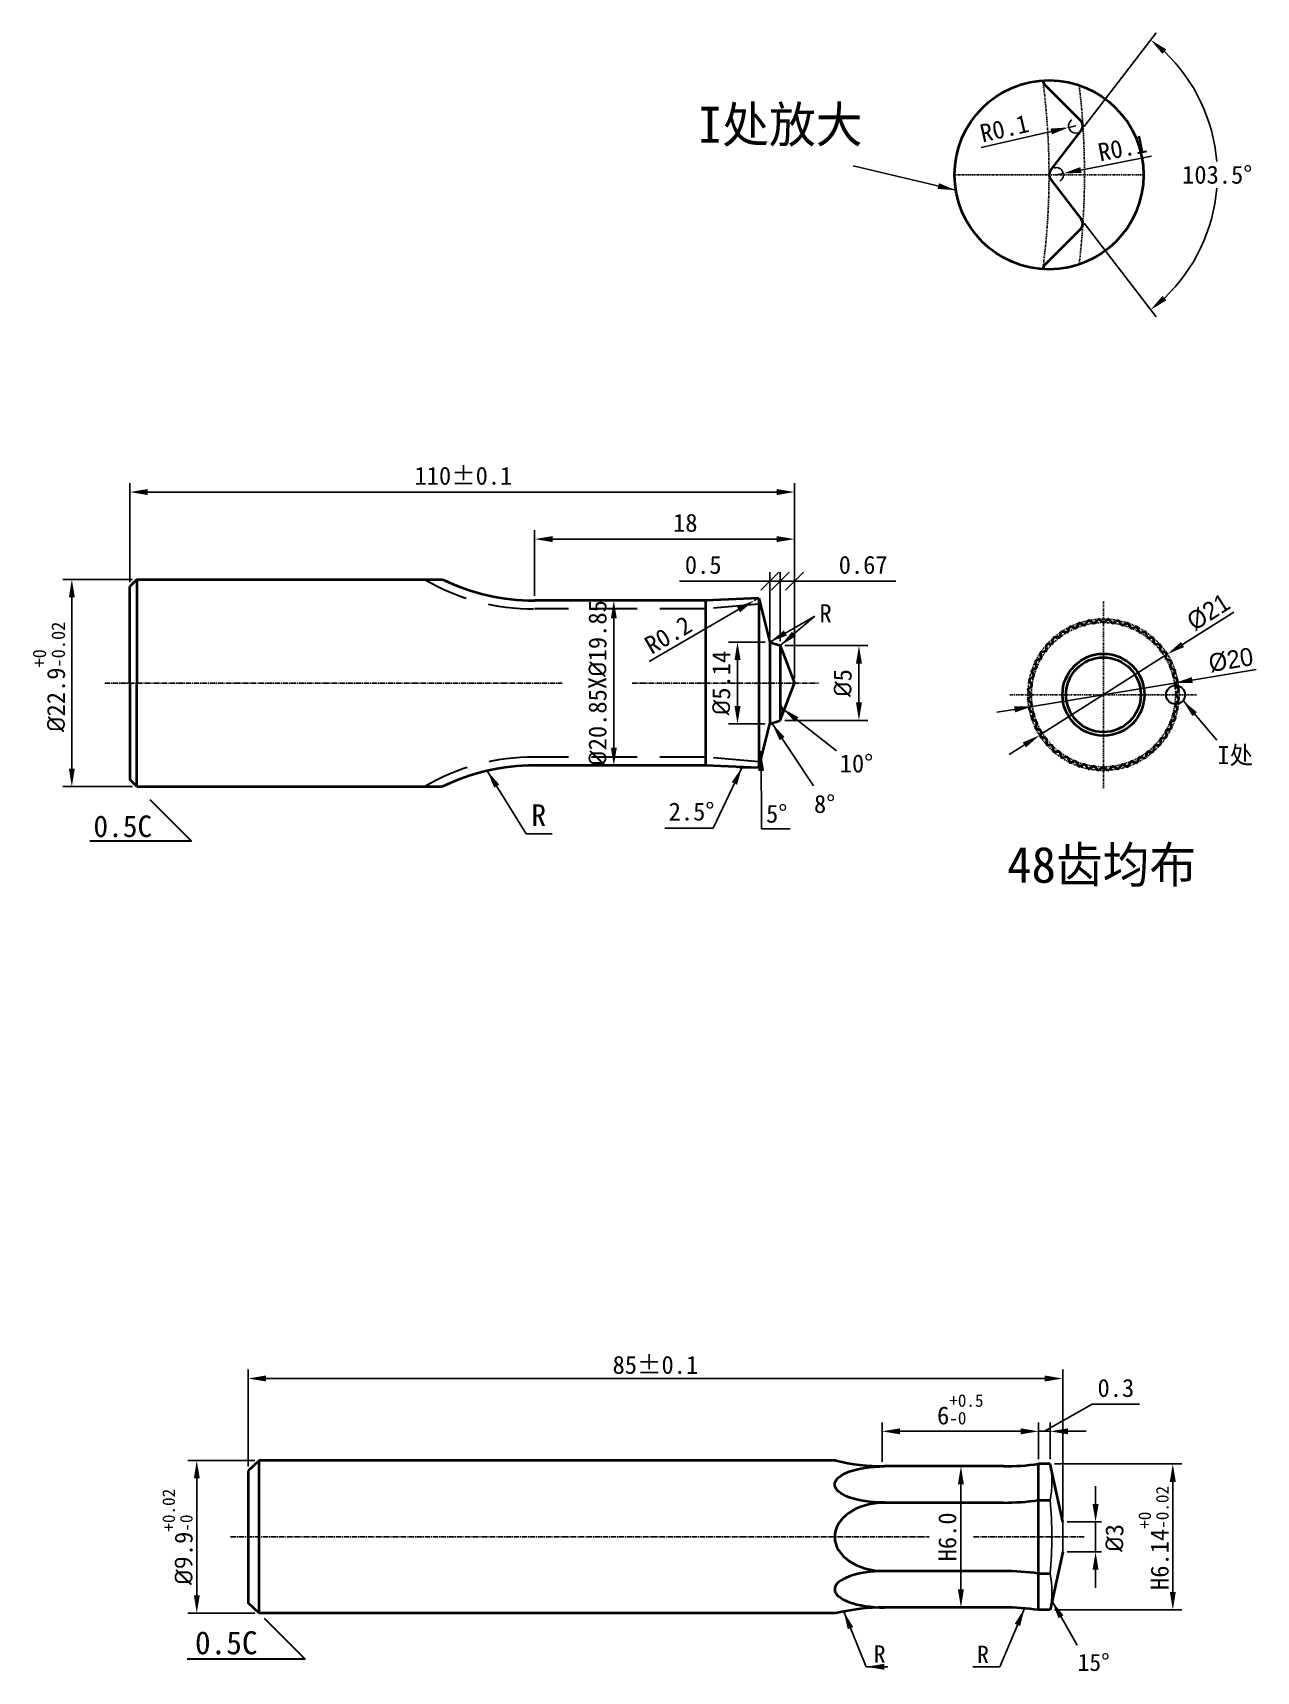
# Model space of a CAD drawing. Header units: millimetres. Extents: x 808 to 2752, y -982 to 289.
# Drawn here: x 1659.9 to 1830, y -943.9 to -716.2 of the extents above; entities that cross this region are included whole.
import ezdxf

# ---------------------------------------------------------------- set-up
doc = ezdxf.new("R2010")
doc.units = ezdxf.units.MM
doc.linetypes.add('CENTER2', pattern=[1.125, 0.75, -0.125, 0.125, -0.125])
doc.linetypes.add('DASHED2', pattern=[9.525, 6.35, -3.175])
doc.layers.add('dim', color=7, linetype='Continuous')
for name, color, linetype, lineweight in [('中心线', 1, 'CENTER2', 25), ('标注线', 3, 'Continuous', 30), ('粗实线', 7, 'Continuous', 35), ('虚线', 202, 'DASHED2', 30)]:
    doc.layers.add(name, color=color, linetype=linetype, lineweight=lineweight)
doc.dimstyles.new('ISO-25', dxfattribs={"dimtxt": 2.5, "dimasz": 2.5, "dimexe": 1.25, "dimexo": 0.625, "dimtad": 1, "dimdsep": 46, "dimtxsty": 'Standard', "dimcen": 2.5, "dimadec": 0, "dimazin": 0, "dimtfac": 1, "dimtmove": 0, "dimatfit": 3, "dimfxl": 1, "dimarcsym": 0})
doc.dimstyles.new('ISO-25$0', dxfattribs={"dimtxt": 2.5, "dimasz": 2.5, "dimexe": 1.25, "dimexo": 0.625, "dimgap": 1, "dimtad": 1, "dimtoh": 1, "dimtxsty": 'Standard', "dimcen": 2.5, "dimadec": 0, "dimazin": 0, "dimtfac": 1, "dimtofl": 0, "dimtmove": 0, "dimatfit": 3, "dimfxl": 1, "dimarcsym": 0})

msp = doc.modelspace()

# ---------------------------------------------------------------- texts
at = {"layer": '标注线'}
for s, p in [('R', (1729.2605, -826.4233)), ('0.5C', (1668.3777, -827.9769))]:
    msp.add_text(s, height=3, dxfattribs=at).set_placement(p)
at = {"layer": '标注线', "attachment_point": 1}
for s, width, insert, char_height in [('I处放大', 27.231328, (1752.3919, -726.4618), 5), ('R', 4.690159, (1769.3139, -795.6213), 2.5), ('I处', 7.638045, (1824.6387, -815.3347), 2.5), ('10%%D', 7.582439, (1772.1296, -816.4959), 2.5), ('8%%D', 5.064845, (1768.5499, -822.1267), 2.5), ('48齿均布', 33.512549, (1795.3897, -829.3254), 5)]:
    msp.add_mtext_dynamic_manual_height_columns(s, width=width, gutter_width=12.5, heights=[0], dxfattribs=dict(at, insert=insert, char_height=char_height))
for s, insert, char_height, width in [('2.5%%D', (1748.3466, -823.1785), 2.5, 5.792608), ('5%%D', (1761.8859, -823.4774), 2.5, 10.484591), ('R', (1776.8614, -940.3172), 2.4, 2.868657), ('R', (1791.2318, -940.3601), 2.4, 3.133672), ('15%%D', (1805.2008, -941.4726), 2.4, 3.985756)]:
    msp.add_mtext(s, dxfattribs=dict(at, insert=insert, char_height=char_height, width=width))
at = {"layer": '标注线', "ltscale": 2, "insert": (1682.4917, -938.3533), "char_height": 3.2, "attachment_point": 1}
msp.add_mtext('0.5C', dxfattribs=at)

# ---------------------------------------------------------------- blocks, each defined once
blk = doc.blocks.new('*D407')
at = {"layer": 'Defpoints', "color": 0, "transparency": 16777216}
for p in [(1765.85, -786.57), (1729.7, -795.1), (1765.85, -806.57)]:
    blk.add_point(p, dxfattribs=at)
at = {"layer": '标注线', "color": 0, "lineweight": -2, "transparency": 16777216}
for p, q in [((1729.7, -794.47), (1729.7, -785.32)), ((1765.85, -805.94), (1765.85, -785.32)), ((1732.2, -786.57), (1763.35, -786.57))]:
    blk.add_line(p, q, dxfattribs=at)
at = {"layer": '标注线', "color": 0, "transparency": 16777216}
for points in [[(1732.2, -786.15), (1732.2, -786.98), (1729.7, -786.57)], [(1763.35, -786.15), (1763.35, -786.98), (1765.85, -786.57)]]:
    blk.add_solid(points, dxfattribs=at)
at = {"layer": '标注线', "color": 0, "transparency": 16777216, "insert": (1750.66, -784.32), "char_height": 2.5, "attachment_point": 5}
blk.add_mtext('18', dxfattribs=at)
blk = doc.blocks.new('*D410')
at = {"layer": 'Defpoints', "color": 0, "transparency": 16777216}
for p in [(1674.43, -792.17), (1665.37, -820.97), (1674.43, -820.97)]:
    blk.add_point(p, dxfattribs=at)
at = {"layer": '标注线', "color": 0, "lineweight": -2, "transparency": 16777216}
for p, q in [((1673.8, -792.17), (1664.12, -792.17)), ((1665.37, -794.67), (1665.37, -818.47)), ((1673.8, -820.97), (1664.12, -820.97))]:
    blk.add_line(p, q, dxfattribs=at)
at = {"layer": '标注线', "color": 0, "transparency": 16777216}
for points in [[(1664.96, -794.67), (1665.79, -794.67), (1665.37, -792.17)], [(1664.96, -818.47), (1665.79, -818.47), (1665.37, -820.97)]]:
    blk.add_solid(points, dxfattribs=at)
at = {"layer": '标注线', "color": 0, "transparency": 16777216, "insert": (1662.19, -805.71), "char_height": 2.5, "attachment_point": 5, "rotation": 90}
blk.add_mtext('{\\fISOCPEUR|b0|i0|c0|p34;%%C}22.9{\\H0.75x;\\S+0^ -0.02;}', dxfattribs=at)
blk = doc.blocks.new('*D408')
at = {"layer": 'Defpoints', "color": 0, "transparency": 16777216}
for p in [(1765.85, -780.03), (1673.43, -793.17), (1765.85, -806.57)]:
    blk.add_point(p, dxfattribs=at)
at = {"layer": '标注线', "color": 0, "lineweight": -2, "transparency": 16777216}
for p, q in [((1673.43, -792.54), (1673.43, -778.78)), ((1765.85, -805.94), (1765.85, -778.78)), ((1675.93, -780.03), (1763.35, -780.03))]:
    blk.add_line(p, q, dxfattribs=at)
at = {"layer": '标注线', "color": 0, "transparency": 16777216}
for points in [[(1675.93, -779.61), (1675.93, -780.45), (1673.43, -780.03)], [(1763.35, -779.61), (1763.35, -780.45), (1765.85, -780.03)]]:
    blk.add_solid(points, dxfattribs=at)
at = {"layer": '标注线', "color": 0, "transparency": 16777216, "insert": (1719.81, -777.78), "char_height": 2.5, "attachment_point": 5}
blk.add_mtext('110%%P0.1', dxfattribs=at)
blk = doc.blocks.new('*D409')
at = {"layer": 'Defpoints', "color": 0, "transparency": 16777216}
for p in [(1760.23, -795.11), (1760.67, -794.86)]:
    blk.add_point(p, dxfattribs=at)
at = {"layer": '标注线', "color": 0, "lineweight": -2, "transparency": 16777216}
for p, q in [((1745.63, -803.6), (1758.07, -796.37)), ((1760.67, -794.86), (1760.23, -795.11))]:
    blk.add_line(p, q, dxfattribs=at)
at = {"layer": '标注线', "color": 0, "transparency": 16777216}
blk.add_solid([(1757.86, -796.01), (1758.28, -796.73), (1760.23, -795.11)], dxfattribs=at)
at = {"layer": '标注线', "color": 0, "transparency": 16777216, "insert": (1748.29, -799.89), "char_height": 2.5, "attachment_point": 5, "rotation": 30.1824}
blk.add_mtext('R0.2', dxfattribs=at)
blk = doc.blocks.new('*D411')
at = {"layer": 'Defpoints', "color": 0, "transparency": 16777216}
for p in [(1763.87, -801.37), (1763.87, -811.76), (1774.8, -811.76)]:
    blk.add_point(p, dxfattribs=at)
at = {"layer": '标注线', "color": 0, "lineweight": -2, "transparency": 16777216}
for p, q in [((1764.5, -801.37), (1776.05, -801.37)), ((1774.8, -803.87), (1774.8, -809.26)), ((1764.5, -811.76), (1776.05, -811.76))]:
    blk.add_line(p, q, dxfattribs=at)
at = {"layer": '标注线', "color": 0, "transparency": 16777216}
for points in [[(1774.39, -803.87), (1775.22, -803.87), (1774.8, -801.37)], [(1774.39, -809.26), (1775.22, -809.26), (1774.8, -811.76)]]:
    blk.add_solid(points, dxfattribs=at)
at = {"layer": '标注线', "color": 0, "transparency": 16777216, "insert": (1772.55, -806.57), "char_height": 2.5, "attachment_point": 5, "rotation": 90}
blk.add_mtext('{\\fISOCPEUR|b0|i0|c0|p34;%%C}5', dxfattribs=at)
blk = doc.blocks.new('*D412')
at = {"layer": 'Defpoints', "color": 0, "transparency": 16777216}
for p in [(1762.4, -800.87), (1757.92, -812.26), (1762.4, -812.26)]:
    blk.add_point(p, dxfattribs=at)
at = {"layer": '标注线', "color": 0, "lineweight": -2, "transparency": 16777216}
for p, q in [((1761.78, -800.87), (1756.67, -800.87)), ((1757.92, -803.37), (1757.92, -809.76)), ((1761.78, -812.26), (1756.67, -812.26))]:
    blk.add_line(p, q, dxfattribs=at)
at = {"layer": '标注线', "color": 0, "transparency": 16777216}
for points in [[(1757.5, -803.37), (1758.34, -803.37), (1757.92, -800.87)], [(1757.5, -809.76), (1758.34, -809.76), (1757.92, -812.26)]]:
    blk.add_solid(points, dxfattribs=at)
at = {"layer": '标注线', "color": 0, "transparency": 16777216, "insert": (1755.67, -806.57), "char_height": 2.5, "attachment_point": 5, "rotation": 90}
blk.add_mtext('{\\fISOCPEUR|b0|i0|c0|p34;%%C}5.14', dxfattribs=at)
blk = doc.blocks.new('*D413')
at = {"layer": 'Defpoints', "color": 0, "transparency": 16777216}
for p in [(1817.67, -802.56), (1799.91, -813.83)]:
    blk.add_point(p, dxfattribs=at)
at = {"layer": '标注线', "color": 0, "lineweight": -2, "transparency": 16777216}
for p, q in [((1826.92, -796.7), (1819.78, -801.22)), ((1799.91, -813.83), (1817.67, -802.56)), ((1797.8, -815.17), (1795.69, -816.51))]:
    blk.add_line(p, q, dxfattribs=at)
at = {"layer": '标注线', "color": 0, "transparency": 16777216}
for points in [[(1819.56, -800.87), (1820.01, -801.57), (1817.67, -802.56)], [(1797.58, -814.82), (1798.02, -815.52), (1799.91, -813.83)]]:
    blk.add_solid(points, dxfattribs=at)
at = {"layer": '标注线', "color": 0, "transparency": 16777216, "insert": (1823.4, -796.71), "char_height": 2.5, "attachment_point": 5, "rotation": 32.3931}
blk.add_mtext('{\\fMS PGothic|b0|i0|c134|p34;%%C21}', dxfattribs=at)
blk = doc.blocks.new('*D414')
at = {"layer": 'Defpoints', "color": 0, "transparency": 16777216}
for p in [(1818.68, -806.57), (1798.9, -809.83)]:
    blk.add_point(p, dxfattribs=at)
at = {"layer": '标注线', "color": 0, "lineweight": -2, "transparency": 16777216}
for p, q in [((1830.04, -804.69), (1821.15, -806.16)), ((1798.9, -809.83), (1818.68, -806.57)), ((1796.43, -810.24), (1793.97, -810.64))]:
    blk.add_line(p, q, dxfattribs=at)
at = {"layer": '标注线', "color": 0, "transparency": 16777216}
for points in [[(1821.08, -805.75), (1821.22, -806.57), (1818.68, -806.57)], [(1796.37, -809.82), (1796.5, -810.65), (1798.9, -809.83)]]:
    blk.add_solid(points, dxfattribs=at)
at = {"layer": '标注线', "color": 0, "transparency": 16777216, "insert": (1826.52, -803.37), "char_height": 2.5, "attachment_point": 5, "rotation": 9.368}
blk.add_mtext('{\\fMS PGothic|b0|i0|c134|p34;%%C20}', dxfattribs=at)
blk = doc.blocks.new('*D415')
at = {"layer": 'Defpoints', "color": 0, "transparency": 16777216}
for p in [(1805.73, -729.74), (1801.44, -735.33), (1801.44, -736.55), (1805.73, -742.15), (1823.52, -743.05)]:
    blk.add_point(p, dxfattribs=at)
at = {"layer": '标注线', "color": 0, "lineweight": -2, "transparency": 16777216}
for p, q in [((1806.11, -729.24), (1816.12, -716.2)), ((1806.11, -742.64), (1816.12, -755.69))]:
    blk.add_line(p, q, dxfattribs=at)
for start, end in [(4.5489, 46.4383), (313.5617, 355.4511)]:
    blk.add_arc((1800.97, -735.94), 23.64, start, end, dxfattribs=at)
at = {"layer": '标注线', "color": 0, "transparency": 16777216}
for points in [[(1816.99, -719.13), (1817.53, -718.5), (1815.36, -717.19)], [(1817.53, -753.39), (1816.99, -752.76), (1815.36, -754.7)]]:
    blk.add_solid(points, dxfattribs=at)
at = {"layer": '标注线', "color": 0, "transparency": 16777216, "insert": (1824.61, -735.94), "char_height": 2.5, "attachment_point": 5, "rotation": 0.001}
blk.add_mtext('103.5%%D', dxfattribs=at)
blk = doc.blocks.new('*D416')
at = {"layer": 'Defpoints', "color": 0, "transparency": 16777216}
for p in [(1803.96, -729.35), (1804.94, -729.13)]:
    blk.add_point(p, dxfattribs=at)
at = {"layer": '标注线', "color": 0, "lineweight": -2, "transparency": 16777216}
for p, q in [((1791.78, -732.16), (1801.53, -729.91)), ((1804.94, -729.13), (1803.96, -729.35))]:
    blk.add_line(p, q, dxfattribs=at)
blk.add_arc((1804.94, -729.13), 1, 121.3452, 286.6901, dxfattribs=at)
at = {"layer": '标注线', "color": 0, "transparency": 16777216}
blk.add_solid([(1801.43, -729.51), (1801.62, -730.32), (1803.96, -729.35)], dxfattribs=at)
at = {"layer": '标注线', "color": 0, "transparency": 16777216, "insert": (1795.02, -729.49), "char_height": 2.5, "attachment_point": 5, "rotation": 12.9649}
blk.add_mtext('R0.1', dxfattribs=at)
blk = doc.blocks.new('*D417')
at = {"layer": 'Defpoints', "color": 0, "transparency": 16777216}
for p in [(1802.23, -735.94), (1803.21, -735.75)]:
    blk.add_point(p, dxfattribs=at)
at = {"layer": '标注线', "color": 0, "lineweight": -2, "transparency": 16777216}
for p, q in [((1815.48, -733.33), (1805.67, -735.27)), ((1802.23, -735.94), (1803.21, -735.75))]:
    blk.add_line(p, q, dxfattribs=at)
blk.add_arc((1802.23, -735.94), 1, 299.5479, 106.6901, dxfattribs=at)
at = {"layer": '标注线', "color": 0, "transparency": 16777216}
blk.add_solid([(1805.58, -734.86), (1805.75, -735.67), (1803.21, -735.75)], dxfattribs=at)
at = {"layer": '标注线', "color": 0, "transparency": 16777216, "insert": (1811.43, -732.22), "char_height": 2.5, "attachment_point": 5, "rotation": 11.1676}
blk.add_mtext('R0.1', dxfattribs=at)
blk = doc.blocks.new('_Oblique')
at = {"color": 0, "linetype": 'ByBlock', "lineweight": -2}
blk.add_line((-0.5, -0.5), (0.5, 0.5), dxfattribs=at)
blk = doc.blocks.new('*D418')
at = {"layer": 'Defpoints', "color": 0, "transparency": 16777216}
for p in [(1763.87, -792.41), (1763.87, -801.37), (1765.85, -806.57)]:
    blk.add_point(p, dxfattribs=at)
at = {"layer": '标注线', "color": 0, "lineweight": -2, "transparency": 16777216}
for p, q in [((1763.87, -792.41), (1761.37, -792.41)), ((1763.87, -800.75), (1763.87, -791.16)), ((1765.85, -805.94), (1765.85, -791.16)), ((1765.85, -792.41), (1779.94, -792.41))]:
    blk.add_line(p, q, dxfattribs=at)
at = {"layer": '标注线', "color": 0, "lineweight": -2, "transparency": 16777216, "xscale": 2.5, "yscale": 2.5, "zscale": 2.5}
blk.add_blockref('_Oblique', (1763.87, -792.41), dxfattribs=at)
at = {"layer": '标注线', "color": 0, "lineweight": -2, "transparency": 16777216, "xscale": 2.5, "yscale": 2.5, "zscale": 2.5, "rotation": 180}
blk.add_blockref('_Oblique', (1765.85, -792.41), dxfattribs=at)
at = {"layer": '标注线', "color": 0, "transparency": 16777216, "insert": (1775.39, -790.16), "char_height": 2.5, "attachment_point": 5}
blk.add_mtext('0.67', dxfattribs=at)
blk = doc.blocks.new('*D419')
at = {"layer": 'Defpoints', "color": 0, "transparency": 16777216}
for p in [(1763.87, -792.41), (1762.4, -800.87), (1763.87, -801.37)]:
    blk.add_point(p, dxfattribs=at)
at = {"layer": '标注线', "color": 0, "lineweight": -2, "transparency": 16777216}
for p, q in [((1762.4, -792.41), (1749.86, -792.41)), ((1762.4, -800.25), (1762.4, -791.16)), ((1763.87, -800.75), (1763.87, -791.16)), ((1763.87, -792.41), (1766.37, -792.41))]:
    blk.add_line(p, q, dxfattribs=at)
at = {"layer": '标注线', "color": 0, "lineweight": -2, "transparency": 16777216, "xscale": 2.5, "yscale": 2.5, "zscale": 2.5}
blk.add_blockref('_Oblique', (1762.4, -792.41), dxfattribs=at)
at = {"layer": '标注线', "color": 0, "lineweight": -2, "transparency": 16777216, "xscale": 2.5, "yscale": 2.5, "zscale": 2.5, "rotation": 180}
blk.add_blockref('_Oblique', (1763.87, -792.41), dxfattribs=at)
at = {"layer": '标注线', "color": 0, "transparency": 16777216, "insert": (1753.15, -790.16), "char_height": 2.5, "attachment_point": 5}
blk.add_mtext('0.5', dxfattribs=at)
blk = doc.blocks.new('*D420')
at = {"layer": 'Defpoints', "color": 0, "transparency": 16777216}
for p in [(1740.72, -795.1), (1740.75, -795.1), (1741.59, -818.04)]:
    blk.add_point(p, dxfattribs=at)
at = {"layer": '标注线', "color": 0, "lineweight": -2, "transparency": 16777216}
for p, q in [((1740.13, -795.1), (1739.47, -795.1)), ((1740.72, -815.54), (1740.72, -797.6)), ((1740.96, -818.04), (1739.47, -818.04))]:
    blk.add_line(p, q, dxfattribs=at)
at = {"layer": '标注线', "color": 0, "transparency": 16777216}
for points in [[(1740.31, -797.6), (1741.14, -797.6), (1740.72, -795.1)], [(1740.31, -815.54), (1741.14, -815.54), (1740.72, -818.04)]]:
    blk.add_solid(points, dxfattribs=at)
at = {"layer": '标注线', "color": 0, "transparency": 16777216, "insert": (1738.47, -806.57), "char_height": 2.5, "attachment_point": 5, "rotation": 90}
blk.add_mtext('{\\fISOCPEUR|b0|i0|c0|p34;%%C}20.85X{\\fISOCPEUR|b0|i0|c0|p34;%%C}19.85', dxfattribs=at)
blk = doc.blocks.new('*D425')
at = {"layer": 'Defpoints', "color": 0, "transparency": 16777216}
for p in [(1689.88, -903.23), (1689.88, -916.08), (1803.13, -923.17)]:
    blk.add_point(p, dxfattribs=at)
at = {"layer": '标注线', "color": 0, "lineweight": -2, "transparency": 16777216}
for p, q in [((1689.88, -915.45), (1689.88, -901.98)), ((1800.63, -903.23), (1692.38, -903.23)), ((1803.13, -922.55), (1803.13, -901.98))]:
    blk.add_line(p, q, dxfattribs=at)
at = {"layer": '标注线', "color": 0, "transparency": 16777216}
for points in [[(1692.38, -902.81), (1692.38, -903.64), (1689.88, -903.23)], [(1800.63, -902.81), (1800.63, -903.64), (1803.13, -903.23)]]:
    blk.add_solid(points, dxfattribs=at)
at = {"layer": '标注线', "color": 0, "transparency": 16777216, "insert": (1746.5, -901.35), "char_height": 2.5, "attachment_point": 5}
blk.add_mtext('85%%P0.1', dxfattribs=at)
blk = doc.blocks.new('*D421')
at = {"layer": 'Defpoints', "color": 0, "transparency": 16777216}
for p in [(1778.01, -910.57), (1799.77, -915.09), (1778.01, -915.43)]:
    blk.add_point(p, dxfattribs=at)
at = {"layer": '标注线', "color": 0, "lineweight": -2, "transparency": 16777216}
for p, q in [((1778.01, -914.81), (1778.01, -909.32)), ((1797.27, -910.57), (1780.51, -910.57)), ((1799.77, -914.46), (1799.77, -909.32))]:
    blk.add_line(p, q, dxfattribs=at)
at = {"layer": '标注线', "color": 0, "transparency": 16777216}
for points in [[(1780.51, -910.15), (1780.51, -910.99), (1778.01, -910.57)], [(1797.27, -910.15), (1797.27, -910.99), (1799.77, -910.57)]]:
    blk.add_solid(points, dxfattribs=at)
at = {"layer": '标注线', "color": 0, "transparency": 16777216, "insert": (1788.89, -907.53), "char_height": 2.5, "attachment_point": 5}
blk.add_mtext('6{\\H0.7x;\\S+0.5^ -0;}', dxfattribs=at)
blk = doc.blocks.new('*D422')
at = {"layer": 'Defpoints', "color": 0, "transparency": 16777216}
for p in [(1786.25, -915.43), (1788.98, -915.43), (1788.54, -935.05)]:
    blk.add_point(p, dxfattribs=at)
at = {"layer": '标注线', "color": 0, "lineweight": -2, "transparency": 16777216}
for p, q in [((1786.87, -915.43), (1790.23, -915.43)), ((1788.98, -932.55), (1788.98, -917.93)), ((1789.17, -935.05), (1790.23, -935.05))]:
    blk.add_line(p, q, dxfattribs=at)
at = {"layer": '标注线', "color": 0, "transparency": 16777216}
for points in [[(1788.56, -917.93), (1789.39, -917.93), (1788.98, -915.43)], [(1788.56, -932.55), (1789.39, -932.55), (1788.98, -935.05)]]:
    blk.add_solid(points, dxfattribs=at)
at = {"layer": '标注线', "color": 0, "transparency": 16777216, "insert": (1787.1, -925.24), "char_height": 2.5, "attachment_point": 5, "rotation": 90}
blk.add_mtext('H6.0', dxfattribs=at)
blk = doc.blocks.new('*D426')
at = {"layer": 'Defpoints', "color": 0, "transparency": 16777216}
for p in [(1682.74, -914.62), (1691.42, -914.62), (1691.42, -935.85)]:
    blk.add_point(p, dxfattribs=at)
at = {"layer": '标注线', "color": 0, "lineweight": -2, "transparency": 16777216}
for p, q in [((1690.8, -914.62), (1681.49, -914.62)), ((1682.74, -933.35), (1682.74, -917.12)), ((1690.8, -935.85), (1681.49, -935.85))]:
    blk.add_line(p, q, dxfattribs=at)
at = {"layer": '标注线', "color": 0, "transparency": 16777216}
for points in [[(1682.33, -917.12), (1683.16, -917.12), (1682.74, -914.62)], [(1682.33, -933.35), (1683.16, -933.35), (1682.74, -935.85)]]:
    blk.add_solid(points, dxfattribs=at)
at = {"layer": '标注线', "color": 0, "transparency": 16777216, "insert": (1680.08, -925.24), "char_height": 2.5, "attachment_point": 5, "rotation": 90}
blk.add_mtext('{\\fISOCPEUR|b0|i0|c134|p34;%%C9}.9{\\H0.7x;\\S+0.02^ -0;}', dxfattribs=at)
blk = doc.blocks.new('*D423')
at = {"layer": 'Defpoints', "color": 0, "transparency": 16777216}
for p in [(1801.38, -915.09), (1818.44, -915.09), (1801.38, -935.39)]:
    blk.add_point(p, dxfattribs=at)
at = {"layer": '标注线', "color": 0, "lineweight": -2, "transparency": 16777216}
for p, q in [((1802.01, -915.09), (1819.69, -915.09)), ((1818.44, -932.89), (1818.44, -917.59)), ((1802.01, -935.39), (1819.69, -935.39))]:
    blk.add_line(p, q, dxfattribs=at)
at = {"layer": '标注线', "color": 0, "transparency": 16777216}
for points in [[(1818.02, -917.59), (1818.85, -917.59), (1818.44, -915.09)], [(1818.02, -932.89), (1818.85, -932.89), (1818.44, -935.39)]]:
    blk.add_solid(points, dxfattribs=at)
at = {"layer": '标注线', "color": 0, "transparency": 16777216, "insert": (1815.77, -925.39), "char_height": 2.5, "attachment_point": 5, "rotation": 90}
blk.add_mtext('H6.14{\\H0.7x;\\S+0^ -0.02;}', dxfattribs=at)
blk = doc.blocks.new('*D424')
at = {"layer": 'Defpoints', "color": 0, "transparency": 16777216}
for p in [(1801.38, -910.57), (1799.77, -915.09), (1801.38, -915.09)]:
    blk.add_point(p, dxfattribs=at)
at = {"layer": '标注线', "color": 0, "lineweight": -2, "transparency": 16777216}
for p, q in [((1800.58, -910.57), (1807.23, -906.81)), ((1807.23, -906.81), (1813.81, -906.81)), ((1797.27, -910.57), (1794.77, -910.57)), ((1799.77, -914.46), (1799.77, -909.32)), ((1799.77, -910.57), (1801.38, -910.57)), ((1801.38, -914.46), (1801.38, -909.32)), ((1803.88, -910.57), (1806.38, -910.57))]:
    blk.add_line(p, q, dxfattribs=at)
at = {"layer": '标注线', "color": 0, "transparency": 16777216}
for points in [[(1797.27, -910.15), (1797.27, -910.99), (1799.77, -910.57)], [(1803.88, -910.15), (1803.88, -910.99), (1801.38, -910.57)]]:
    blk.add_solid(points, dxfattribs=at)
at = {"layer": '标注线', "color": 0, "transparency": 16777216, "insert": (1810.52, -904.56), "char_height": 2.5, "attachment_point": 5}
blk.add_mtext('0.3', dxfattribs=at)
blk = doc.blocks.new('*D427')
at = {"layer": 'Defpoints', "color": 0, "transparency": 16777216}
for p in [(1803.13, -923.17), (1803.13, -927.31), (1807.7, -927.31)]:
    blk.add_point(p, dxfattribs=at)
at = {"layer": '标注线', "color": 0, "lineweight": -2, "transparency": 16777216}
for p, q in [((1807.7, -920.67), (1807.7, -918.17)), ((1803.73, -923.17), (1808.5, -923.17)), ((1807.7, -923.17), (1807.7, -927.31)), ((1803.73, -927.31), (1808.5, -927.31)), ((1807.7, -929.81), (1807.7, -932.31))]:
    blk.add_line(p, q, dxfattribs=at)
at = {"layer": '标注线', "color": 0, "transparency": 16777216}
for points in [[(1807.28, -920.67), (1808.12, -920.67), (1807.7, -923.17)], [(1807.28, -929.81), (1808.12, -929.81), (1807.7, -927.31)]]:
    blk.add_solid(points, dxfattribs=at)
at = {"layer": '标注线', "color": 0, "transparency": 16777216, "insert": (1810.33, -925.39), "char_height": 2.5, "attachment_point": 5, "rotation": 90}
blk.add_mtext('{\\fISOCPEUR|b0|i0|c134|p34;%%C}3', dxfattribs=at)

# ---------------------------------------------------------------- dimensions: what is measured, and where the dimension line sits
at = {"layer": '标注线'}
dim = msp.add_angular_dim_2l(base=(1823.5181, -743.0523), line1=((1801.438, -735.3344), (1805.7321, -729.7382)), line2=((1801.438, -736.552), (1805.7321, -742.1482)), text='103.5%%D', dimstyle='ISO-25', override={"dimcen": 13}, dxfattribs=at)
dim.commit()
dim.dimension.update_dxf_attribs({"geometry": '*D415', "text_midpoint": (1824.6123, -735.9432), "text_rotation": 0.001})
for center, mpoint, picture, middle in [((1804.9388, -729.1295), (1803.9642, -729.3538), '*D416', (1795.0166, -729.4897)), ((1802.2313, -735.9432), (1803.2124, -735.7495), '*D417', (1811.4336, -732.2153))]:
    dim = msp.add_radius_dim(center=center, mpoint=mpoint, text='R0.1', dimstyle='ISO-25', override={"dimcen": 13}, dxfattribs=at)
    dim.commit()
    dim.dimension.update_dxf_attribs({"geometry": picture, "text_midpoint": middle})
for base, p1, text, picture, middle in [((1765.8524, -780.0294), (1673.426, -793.1662), '110%%P0.1', '*D408', (1719.8102, -780.0294)), ((1765.8524, -786.5666), (1729.6971, -795.0995), '18', '*D407', (1750.6645, -786.5666))]:
    dim = msp.add_linear_dim(base=base, p1=p1, p2=(1765.8524, -806.568), text=text, dimstyle='ISO-25$0', dxfattribs=at)
    dim.commit()
    dim.dimension.update_dxf_attribs({"geometry": picture, "text_midpoint": middle, "dimtype": 160})
for base, p1, p2, text, override, picture, middle in [((1763.8712, -792.414), (1762.4046, -800.8728), (1763.8712, -801.3728), '0.5', {"dimblk1": 'Oblique', "dimblk2": 'Oblique', "dimsah": 1}, '*D419', (1753.1546, -792.414)), ((1763.8712, -792.414), (1765.8524, -806.568), (1763.8712, -801.3728), '0.67', {"dimblk1": 'Oblique', "dimblk2": 'Oblique', "dimsah": 1}, '*D418', (1775.3941, -792.414)), ((1801.3822, -910.5685), (1799.7712, -915.0861), (1801.3822, -915.0861), '0.3', {"dimtmove": 1}, '*D424', (1808.2265, -906.8103))]:
    dim = msp.add_linear_dim(base=base, p1=p1, p2=p2, text=text, dimstyle='ISO-25$0', override=override, dxfattribs=at)
    dim.commit()
    dim.dimension.update_dxf_attribs({"geometry": picture, "text_midpoint": middle, "dimtype": 160})
for base, p1, p2, text, dimstyle, picture, middle in [((1665.374, -820.9697), (1674.426, -792.1662), (1674.426, -820.9697), '{\\fISOCPEUR|b0|i0|c0|p34;%%C}22.9{\\H0.75x;\\S+0^ -0.02;}', 'ISO-25$0', '*D410', (1665.374, -805.7052)), ((1682.7447, -914.6238), (1691.4205, -935.8549), (1691.4205, -914.6238), '{\\fISOCPEUR|b0|i0|c134|p34;%%C9}.9{\\H0.7x;\\S+0.02^ -0;}', 'ISO-25', '*D426', (1682.7447, -925.2394)), ((1818.4353, -915.0861), (1801.3822, -935.3926), (1801.3822, -915.0861), 'H6.14{\\H0.7x;\\S+0^ -0.02;}', 'ISO-25', '*D423', (1818.4353, -925.391)), ((1788.977, -915.4317), (1788.5409, -935.047), (1786.2485, -915.4317), 'H6.0', 'ISO-25', '*D422', (1788.977, -925.2394))]:
    dim = msp.add_linear_dim(base=base, p1=p1, p2=p2, angle=90, text=text, dimstyle=dimstyle, dxfattribs=at)
    dim.commit()
    dim.dimension.update_dxf_attribs({"geometry": picture, "text_midpoint": middle, "dimtype": 160})
for base, p1, p2, text, override, picture, middle in [((1740.7224, -795.0995), (1741.5887, -818.0365), (1740.7533, -795.0995), '{\\fISOCPEUR|b0|i0|c0|p34;%%C}20.85X{\\fISOCPEUR|b0|i0|c0|p34;%%C}19.85', {"dimcen": 13}, '*D420', (1740.7224, -806.568)), ((1807.7016, -927.3077), (1803.1255, -923.171), (1803.1255, -927.3077), '{\\fISOCPEUR|b0|i0|c134|p34;%%C}3', {"dimexe": 0.8, "dimexo": 0.6, "dimgap": 0.8, "dimtoh": 0, "dimtofl": 1, "dimtmove": 2, "dimfxl": 1.25}, '*D427', (1810.3256, -925.3872))]:
    dim = msp.add_linear_dim(base=base, p1=p1, p2=p2, angle=90, text=text, dimstyle='ISO-25$0', override=override, dxfattribs=at)
    dim.commit()
    dim.dimension.update_dxf_attribs({"geometry": picture, "text_midpoint": middle, "dimtype": 160})
for p1, p2, text, picture, middle in [((1799.9116, -813.8316), (1817.674, -802.5622), '{\\fMS PGothic|b0|i0|c134|p34;%%C21}', '*D413', (1823.4043, -796.7061)), ((1798.9015, -809.8287), (1818.6841, -806.5651), '{\\fMS PGothic|b0|i0|c134|p34;%%C20}', '*D414', (1826.5217, -803.3717))]:
    dim = msp.add_diameter_dim_2p(p1=p1, p2=p2, text=text, dimstyle='ISO-25', override={"dimcen": 13}, dxfattribs=at)
    dim.commit()
    dim.dimension.update_dxf_attribs({"geometry": picture, "text_midpoint": middle})
dim = msp.add_radius_dim(center=(1760.666, -794.8575), mpoint=(1760.2338, -795.1089), text='R0.2', dimstyle='ISO-25', override={"dimcen": 15}, dxfattribs=at)
dim.commit()
dim.dimension.update_dxf_attribs({"geometry": '*D409', "text_midpoint": (1749.2342, -801.5063), "dimtype": 164})
for base, p1, p2, angle, text, dimstyle, picture, middle in [((1757.921, -812.2632), (1762.4046, -800.8728), (1762.4046, -812.2632), 90, '{\\fISOCPEUR|b0|i0|c0|p34;%%C}5.14', 'ISO-25$0', '*D412', (1755.671, -806.568)), ((1774.8043, -811.7632), (1763.8712, -801.3728), (1763.8712, -811.7632), 90, '{\\fISOCPEUR|b0|i0|c0|p34;%%C}5', 'ISO-25$0', '*D411', (1772.5543, -806.568)), ((1689.8764, -903.2264), (1803.1255, -923.171), (1689.8764, -916.0798), 180, '85%%P0.1', 'ISO-25', '*D425', (1746.501, -901.3514))]:
    dim = msp.add_linear_dim(base=base, p1=p1, p2=p2, angle=angle, text=text, dimstyle=dimstyle, dxfattribs=at)
    dim.commit()
    dim.dimension.update_dxf_attribs({"geometry": picture, "text_midpoint": middle})
dim = msp.add_linear_dim(base=(1778.0086, -910.5685), p1=(1799.7712, -915.0861), p2=(1778.0086, -915.4337), text='6{\\H0.7x;\\S+0.5^ -0;}', dimstyle='ISO-25$0', dxfattribs=at)
dim.commit()
dim.dimension.update_dxf_attribs({"geometry": '*D421', "text_midpoint": (1788.8899, -907.5268)})

# ---------------------------------------------------------------- linework, layer by layer
for centre, radius, start, end in [((1788.0343, -917.6129), 13.585, 349.280483, 10.719517), ((1746.65, -925.2394), 54.9694, 354.67687, 5.32313), ((1788.0343, -932.8658), 13.585, 349.280483, 10.719517), ((1803.3089, -934.1986), 1.7527, 170.926036, 189.243351)]:
    msp.add_arc(centre, radius, start, end)
at = {"layer": 'dim', "lineweight": -3}
msp.add_line((1803.1255, -923.171), (1803.1255, -927.3077), dxfattribs=at)
at = {"layer": '中心线', "linetype": 'CENTER2', "ltscale": 0.3}
for p, q in [((1788.0909, -735.9432), (1814.3718, -735.9432)), ((1808.7928, -821.1969), (1808.7928, -795.1969)), ((1795.7928, -808.1969), (1821.7928, -808.1969))]:
    msp.add_line(p, q, dxfattribs=at)
at = {"layer": '中心线', "linetype": 'CENTER2'}
for p, q in [((1669.9561, -806.568), (1733.5584, -806.568)), ((1743.2821, -806.568), (1769.24, -806.568)), ((1687.4323, -925.2394), (1784.5848, -925.2394)), ((1790.7198, -925.2394), (1806.2096, -925.2394))]:
    msp.add_line(p, q, dxfattribs=at)
at = {"layer": '中心线', "linetype": 'CENTER2', "ltscale": 0.3}
for radius in [10.5178, 10.025]:
    msp.add_circle((1808.7928, -808.1969), radius, dxfattribs=at)
for radius, start, end in [(100.25, 352.484451, 7.515549), (105.1784, 353.199122, 6.800878)]:
    msp.add_arc((1700.9813, -735.9432), radius, start, end, dxfattribs=at)
at = {"layer": '标注线'}
for p, q in [((1762.4046, -812.2632), (1762.7298, -812.2632)), ((1760.4338, -818.3446), (1758.2173, -818.3446)), ((1676.1987, -822.7424), (1682.0238, -828.5675)), ((1682.0238, -828.5675), (1667.8795, -828.5675))]:
    msp.add_line(p, q, dxfattribs=at)
at = {"layer": '标注线', "ltscale": 2}
for p, q in [((1692.112, -936.5465), (1697.8228, -942.2572)), ((1697.8228, -942.2572), (1681.4025, -942.2572))]:
    msp.add_line(p, q, dxfattribs=at)
at = {"layer": '标注线'}
msp.add_circle((1818.8178, -808.1969), 1.314, dxfattribs=at)
for centre, radius, start, end in [((1762.5933, -810.7145), 1.6945, 1.431399, 41.04781), ((1762.455, -811.9735), 0.3606, 306.556274, 333.16505), ((1758.7704, -818.7861), 0.5561, 99.888336, 127.453911)]:
    msp.add_arc(centre, radius, start, end, dxfattribs=at)
at = {"layer": '粗实线'}
for p, q in [((1800.658, -723.4345), (1805.6459, -728.4224)), ((1801.438, -735.3344), (1805.7321, -729.7382)), ((1801.438, -736.552), (1805.7321, -742.1482)), ((1800.658, -748.4519), (1805.6459, -743.464)), ((1674.426, -792.1662), (1673.426, -793.1662)), ((1674.426, -792.1662), (1716.8943, -792.1662)), ((1674.426, -792.1662), (1674.426, -806.568)), ((1673.426, -806.568), (1673.426, -793.1662)), ((1753.4802, -795.0995), (1729.6971, -795.0995)), ((1760.9007, -794.7714), (1753.4802, -795.0995)), ((1753.4802, -795.0995), (1753.4802, -818.0365)), ((1760.9007, -794.7714), (1762.4046, -800.8728)), ((1760.9007, -794.7714), (1760.9007, -818.3491)), ((1803.8227, -799.4666), (1804.0926, -798.8149)), ((1804.8923, -798.9392), (1804.2109, -798.7566)), ((1805.0047, -798.8926), (1805.3574, -798.2817)), ((1806.134, -798.5093), (1805.4823, -798.2393)), ((1806.2516, -798.4778), (1806.681, -797.9181)), ((1807.4212, -798.2451), (1806.8104, -797.8924)), ((1807.5419, -798.2292), (1808.0407, -797.7304)), ((1808.7319, -798.1512), (1808.1723, -797.7218)), ((1808.8537, -798.1512), (1809.4133, -797.7218)), ((1810.0437, -798.2292), (1809.5449, -797.7304)), ((1810.1644, -798.2451), (1810.7753, -797.8924)), ((1811.334, -798.4778), (1810.9046, -797.9181)), ((1811.4516, -798.5093), (1812.1033, -798.2393)), ((1812.5809, -798.8926), (1812.2282, -798.2817)), ((1812.6934, -798.9392), (1813.3747, -798.7566)), ((1813.7629, -799.4666), (1813.493, -798.8149)), ((1762.4046, -800.8728), (1762.4046, -812.2632)), ((1762.4046, -800.8728), (1763.8712, -801.3728)), ((1763.8712, -801.3728), (1765.8524, -806.568)), ((1763.8712, -801.3728), (1763.8712, -811.7632)), ((1800.8601, -802.0332), (1800.8601, -801.3278)), ((1801.6464, -801.1366), (1800.9471, -801.2286)), ((1801.7325, -801.0505), (1801.8246, -800.3511)), ((1802.6291, -800.2642), (1801.9237, -800.2642)), ((1802.7257, -800.1901), (1802.9083, -799.5087)), ((1803.7173, -799.5275), (1803.0179, -799.4354)), ((1813.8684, -799.5275), (1814.5677, -799.4354)), ((1814.8599, -800.1901), (1814.6774, -799.5087)), ((1814.9565, -800.2642), (1815.6619, -800.2642)), ((1815.8531, -801.0505), (1815.7611, -800.3511)), ((1815.9392, -801.1366), (1816.6386, -801.2286)), ((1816.7255, -802.0332), (1816.7255, -801.3278)), ((1799.5351, -804.2963), (1799.3526, -803.615)), ((1800.0626, -803.2268), (1799.4109, -803.4967)), ((1800.1235, -803.1213), (1800.0314, -802.422)), ((1800.786, -802.1298), (1800.1046, -802.3123)), ((1816.7996, -802.1298), (1817.481, -802.3123)), ((1817.4622, -803.1213), (1817.5543, -802.422)), ((1817.5231, -803.2268), (1818.1747, -803.4967)), ((1818.0505, -804.2963), (1818.2331, -803.615)), ((1799.0737, -805.6557), (1798.5141, -806.0851)), ((1799.1052, -805.5381), (1798.8353, -804.8864)), ((1799.4885, -804.4088), (1798.8777, -804.7615)), ((1818.0971, -804.4088), (1818.708, -804.7615)), ((1818.4804, -805.5381), (1818.7504, -804.8864)), ((1818.5119, -805.6557), (1819.0716, -806.0851)), ((1673.426, -806.568), (1673.426, -819.9697)), ((1674.426, -820.9697), (1674.426, -806.568)), ((1763.8712, -811.7632), (1765.8524, -806.568)), ((1798.7472, -808.136), (1798.3177, -807.5764)), ((1798.7472, -808.2578), (1798.3177, -808.8174)), ((1798.8251, -806.946), (1798.3264, -807.4448)), ((1798.841, -806.8253), (1798.4883, -806.2144)), ((1818.7446, -806.8253), (1819.0973, -806.2144)), ((1818.7605, -806.946), (1819.2593, -807.4448)), ((1818.8385, -808.136), (1819.2679, -807.5764)), ((1818.8385, -808.2578), (1819.2679, -808.8174)), ((1798.8251, -809.4477), (1798.3264, -808.949)), ((1798.841, -809.5685), (1798.4883, -810.1793)), ((1799.0737, -810.7381), (1798.5141, -810.3087)), ((1818.5119, -810.7381), (1819.0716, -810.3087)), ((1818.7446, -809.5685), (1819.0973, -810.1793)), ((1818.7605, -809.4477), (1819.2593, -808.949)), ((1760.9007, -818.3646), (1762.4046, -812.2632)), ((1762.4046, -812.2632), (1763.8712, -811.7632)), ((1799.1052, -810.8557), (1798.8353, -811.5074)), ((1799.4885, -811.9849), (1798.8777, -811.6323)), ((1799.5351, -812.0974), (1799.3526, -812.7788)), ((1800.0626, -813.167), (1799.4109, -812.897)), ((1817.5231, -813.167), (1818.1747, -812.897)), ((1818.0505, -812.0974), (1818.2331, -812.7788)), ((1818.0971, -811.9849), (1818.708, -811.6323)), ((1818.4804, -810.8557), (1818.7504, -811.5074)), ((1800.1235, -813.2724), (1800.0314, -813.9718)), ((1800.786, -814.264), (1800.1046, -814.0814)), ((1800.8601, -814.3606), (1800.8601, -815.066)), ((1801.6464, -815.2572), (1800.9471, -815.1651)), ((1815.9392, -815.2572), (1816.6386, -815.1651)), ((1816.7255, -814.3606), (1816.7255, -815.066)), ((1816.7996, -814.264), (1817.481, -814.0814)), ((1817.4622, -813.2724), (1817.5543, -813.9718)), ((1801.7325, -815.3433), (1801.8246, -816.0426)), ((1802.6291, -816.1296), (1801.9237, -816.1296)), ((1802.7257, -816.2037), (1802.9083, -816.885)), ((1803.7173, -816.8662), (1803.0179, -816.9583)), ((1803.8227, -816.9271), (1804.0926, -817.5788)), ((1804.8923, -817.4546), (1804.2109, -817.6371)), ((1805.0047, -817.5012), (1805.3574, -818.112)), ((1812.5809, -817.5012), (1812.2282, -818.112)), ((1812.6934, -817.4546), (1813.3747, -817.6371)), ((1813.7629, -816.9271), (1813.493, -817.5788)), ((1813.8684, -816.8662), (1814.5677, -816.9583)), ((1814.8599, -816.2037), (1814.6774, -816.885)), ((1814.9565, -816.1296), (1815.6619, -816.1296)), ((1815.8531, -815.3433), (1815.7611, -816.0426)), ((1753.4802, -818.0365), (1729.6971, -818.0365)), ((1760.9007, -818.3646), (1753.4802, -818.0365)), ((1806.134, -817.8845), (1805.4823, -818.1544)), ((1806.2516, -817.916), (1806.681, -818.4756)), ((1807.4212, -818.1487), (1806.8104, -818.5013)), ((1807.5419, -818.1645), (1808.0407, -818.6633)), ((1808.7319, -818.2425), (1808.1723, -818.672)), ((1808.8537, -818.2425), (1809.4133, -818.672)), ((1810.0437, -818.1645), (1809.5449, -818.6633)), ((1810.1644, -818.1487), (1810.7753, -818.5013)), ((1811.334, -817.916), (1810.9046, -818.4756)), ((1811.4516, -817.8845), (1812.1033, -818.1544)), ((1674.426, -820.9697), (1673.426, -819.9697)), ((1674.426, -820.9697), (1716.8943, -820.9697)), ((1803.3043, -925.2394), (1803.3043, -925.2394))]:
    msp.add_line(p, q, dxfattribs=at)
at = {"layer": '粗实线', "ltscale": 2}
for p, q in [((1691.4205, -914.6238), (1689.8764, -916.0798)), ((1691.4205, -935.8549), (1691.4205, -914.6238)), ((1771.5771, -914.6238), (1691.4205, -914.6238)), ((1799.7712, -935.3926), (1799.7712, -915.0861)), ((1801.3822, -915.0861), (1799.7712, -915.0861)), ((1803.1255, -923.171), (1801.3822, -915.0861)), ((1689.8764, -916.0798), (1689.8764, -934.3989)), ((1794.8959, -915.4317), (1778.3506, -915.4317)), ((1794.8959, -920.4853), (1778.3506, -920.4853)), ((1799.7712, -920.1397), (1801.3822, -920.1397)), ((1803.1255, -927.3077), (1801.3822, -935.3926)), ((1794.8959, -929.9934), (1778.3506, -929.9934)), ((1799.7712, -930.339), (1801.3822, -930.339)), ((1691.4205, -935.8549), (1689.8764, -934.3989)), ((1771.5771, -935.8549), (1691.4205, -935.8549)), ((1794.8959, -935.047), (1778.3506, -935.047)), ((1801.3822, -935.3926), (1799.7712, -935.3926))]:
    msp.add_line(p, q, dxfattribs=at)
at = {"layer": '粗实线'}
for centre, radius in [((1801.2313, -735.9432), 13.1405), ((1808.7928, -808.1969), 5.6952), ((1808.7928, -808.1969), 5.1952)]:
    msp.add_circle(centre, radius, dxfattribs=at)
for centre, radius, start, end in [((1801.3651, -722.7274), 1, 185.942388, 225), ((1804.9388, -729.1295), 1, 322.5, 45), ((1802.2313, -735.9432), 1, 142.5, 217.5), ((1804.9388, -742.7569), 1, 315, 37.5), ((1801.3651, -749.159), 1, 135, 174.057612), ((1729.596, -766.1335), 28.9661, 243.991642, 270.200102), ((1804.185, -798.8532), 0.1, 75, 157.5), ((1804.9181, -798.8426), 0.1, 255, 330), ((1805.444, -798.3317), 0.1, 67.5, 150), ((1806.1723, -798.4169), 0.1, 247.5, 322.5), ((1806.7604, -797.979), 0.1, 60, 142.5), ((1807.4712, -798.1585), 0.1, 240, 315), ((1808.1114, -797.8011), 0.1, 52.5, 135), ((1808.7928, -798.0719), 0.1, 232.5, 307.5), ((1809.4742, -797.8011), 0.1, 45, 127.5), ((1810.1144, -798.1585), 0.1, 225, 300), ((1810.8253, -797.979), 0.1, 37.5, 120), ((1811.4134, -798.4169), 0.1, 217.5, 292.5), ((1812.1416, -798.3317), 0.1, 30, 112.5), ((1812.6675, -798.8426), 0.1, 210, 285), ((1813.4006, -798.8532), 0.1, 22.5, 105), ((1800.9601, -801.3278), 0.1, 97.5, 180), ((1801.6334, -801.0374), 0.1, 277.5, 352.5), ((1801.9237, -800.3642), 0.1, 90, 172.5), ((1802.6291, -800.1642), 0.1, 270, 345), ((1803.0049, -799.5346), 0.1, 82.5, 165), ((1803.7303, -799.4284), 0.1, 262.5, 337.5), ((1813.8553, -799.4284), 0.1, 202.5, 277.5), ((1814.5808, -799.5346), 0.1, 15, 97.5), ((1814.9565, -800.1642), 0.1, 195, 270), ((1815.6619, -800.3642), 0.1, 7.5, 90), ((1815.9523, -801.0374), 0.1, 187.5, 262.5), ((1816.6255, -801.3278), 0.1, 0, 82.5), ((1799.4492, -803.5891), 0.1, 112.5, 195), ((1800.1305, -802.4089), 0.1, 105, 187.5), ((1800.0243, -803.1344), 0.1, 292.5, 7.5), ((1800.7601, -802.0332), 0.1, 285, 0), ((1816.8255, -802.0332), 0.1, 180, 255), ((1817.5613, -803.1344), 0.1, 172.5, 247.5), ((1817.4551, -802.4089), 0.1, 352.5, 75), ((1818.1365, -803.5891), 0.1, 345, 67.5), ((1798.5749, -806.1644), 0.1, 127.5, 210), ((1798.9277, -804.8481), 0.1, 120, 202.5), ((1799.0128, -805.5763), 0.1, 307.5, 22.5), ((1799.4385, -804.3222), 0.1, 300, 15), ((1818.1471, -804.3222), 0.1, 165, 240), ((1818.5728, -805.5763), 0.1, 157.5, 232.5), ((1818.658, -804.8481), 0.1, 337.5, 60), ((1819.0107, -806.1644), 0.1, 330, 52.5), ((1798.3971, -807.5155), 0.1, 135, 217.5), ((1798.6678, -808.1969), 0.1, 322.5, 37.5), ((1798.7544, -806.8753), 0.1, 315, 30), ((1818.8312, -806.8753), 0.1, 150, 225), ((1818.9178, -808.1969), 0.1, 142.5, 217.5), ((1819.1886, -807.5155), 0.1, 322.5, 45), ((1798.3971, -808.8783), 0.1, 142.5, 225), ((1798.5749, -810.2293), 0.1, 150, 232.5), ((1798.7544, -809.5185), 0.1, 330, 45), ((1818.8312, -809.5185), 0.1, 135, 210), ((1819.0107, -810.2293), 0.1, 307.5, 30), ((1819.1886, -808.8783), 0.1, 315, 37.5), ((1798.9277, -811.5456), 0.1, 157.5, 240), ((1799.0128, -810.8174), 0.1, 337.5, 52.5), ((1799.4492, -812.8047), 0.1, 165, 247.5), ((1799.4385, -812.0715), 0.1, 345, 60), ((1818.1471, -812.0715), 0.1, 120, 195), ((1818.1365, -812.8047), 0.1, 292.5, 15), ((1818.5728, -810.8174), 0.1, 127.5, 202.5), ((1818.658, -811.5456), 0.1, 300, 22.5), ((1800.1305, -813.9848), 0.1, 172.5, 255), ((1800.0243, -813.2594), 0.1, 352.5, 67.5), ((1800.7601, -814.3606), 0.1, 360, 75), ((1800.9601, -815.066), 0.1, 180, 262.5), ((1816.6255, -815.066), 0.1, 277.5, 360), ((1816.8255, -814.3606), 0.1, 105, 180), ((1817.5613, -813.2594), 0.1, 112.5, 187.5), ((1817.4551, -813.9848), 0.1, 285, 7.5), ((1760.7736, -816.5911), 0.5212, 344.994775, 64.159015), ((1801.6334, -815.3563), 0.1, 7.5, 82.5), ((1801.9237, -816.0296), 0.1, 187.5, 270), ((1802.6291, -816.2296), 0.1, 15, 90), ((1803.0049, -816.8592), 0.1, 195, 277.5), ((1803.7303, -816.9654), 0.1, 22.5, 97.5), ((1804.9181, -817.5512), 0.1, 30, 105), ((1812.6675, -817.5512), 0.1, 75, 150), ((1813.8553, -816.9654), 0.1, 82.5, 157.5), ((1814.5808, -816.8592), 0.1, 262.5, 345), ((1814.9565, -816.2296), 0.1, 90, 165), ((1815.6619, -816.0296), 0.1, 270, 352.5), ((1815.9523, -815.3563), 0.1, 97.5, 172.5), ((1729.596, -847.0025), 28.9661, 89.799898, 116.008358), ((1804.185, -817.5405), 0.1, 202.5, 285), ((1805.444, -818.062), 0.1, 210, 292.5), ((1806.1723, -817.9769), 0.1, 37.5, 112.5), ((1806.7604, -818.4147), 0.1, 217.5, 300), ((1807.4712, -818.2353), 0.1, 45, 120), ((1808.1114, -818.5926), 0.1, 225, 307.5), ((1808.7928, -818.3219), 0.1, 52.5, 127.5), ((1809.4742, -818.5926), 0.1, 232.5, 315), ((1810.1144, -818.2353), 0.1, 60, 135), ((1810.8253, -818.4147), 0.1, 240, 322.5), ((1811.4134, -817.9769), 0.1, 67.5, 142.5), ((1812.1416, -818.062), 0.1, 247.5, 330), ((1813.4006, -817.5405), 0.1, 255, 337.5)]:
    msp.add_arc(centre, radius, start, end, dxfattribs=at)
at = {"layer": '粗实线', "ltscale": 2}
for centre, radius, start, end in [((1778.3506, -886.6317), 28.8, 256.397042, 270), ((1794.8959, -880.8717), 34.56, 270, 278.109614), ((1794.8959, -885.9253), 34.56, 270, 278.109614), ((1794.8959, -964.5534), 34.56, 81.890386, 90), ((1778.3506, -963.847), 28.8, 90, 103.602958), ((1794.8959, -969.607), 34.56, 81.890386, 90)]:
    msp.add_arc(centre, radius, start, end, dxfattribs=at)
at = {"layer": '粗实线', "ltscale": 2, "extrusion": (0, 0, -1)}
msp.add_ellipse((1778.3506, -917.9574), major_axis=(6.9176, 0), ratio=0.36527276, start_param=1.57079633, end_param=4.71238898, dxfattribs=at)
at = {"layer": '粗实线', "ltscale": 2}
for centre, ratio in [((1778.3506, -925.2394), 0.68723562), ((1778.3506, -932.5202), 0.36527276)]:
    msp.add_ellipse(centre, major_axis=(6.9176, 0), ratio=ratio, start_param=1.57079633, end_param=4.71238898, dxfattribs=at)
at = {"layer": '虚线'}
for p, q in [((1753.4802, -796.2809), (1729.7013, -796.2795)), ((1760.9007, -795.599), (1753.4802, -796.2809)), ((1753.4802, -816.8551), (1729.7013, -816.8565)), ((1760.9007, -817.537), (1753.4802, -816.8551))]:
    msp.add_line(p, q, dxfattribs=at)
for centre, start, end in [((1729.596, -766.1335), 239.717705, 270.200102), ((1729.596, -847.0025), 89.799898, 120.282295)]:
    msp.add_arc(centre, 30.1461, start, end, dxfattribs=at)

msp.set_redraw_order([(e.dxf.handle, doc.entitydb.next_handle()) for e in msp.query("TEXT MTEXT ATTDEF DIMENSION ARC_DIMENSION")])  # texts and dimensions are drawn at this point

# ---------------------------------------------------------------- leaders
at = {"layer": '标注线'}
for points, override in [([(1788.2652, -738.0768), (1774.0066, -734.707)], {"dimgap": 0.625, "dimtad": 0, "dimcen": 13}), ([(1762.4046, -800.8728), (1768.6549, -797.2576)], {"dimgap": 0.625, "dimtad": 0, "dimcen": 13}), ([(1763.8712, -801.3728), (1768.6549, -797.2576)], {"dimgap": 0.625, "dimtad": 0, "dimcen": 13}), ([(1764.1727, -810.1007), (1771.6978, -815.9962)], {"dimgap": 0.625, "dimtad": 0, "dimcen": 13}), ([(1819.8575, -809.0004), (1824.5677, -814.5296)], {"dimgap": 0.625, "dimtad": 0, "dimcen": 13}), ([(1762.7307, -812.206), (1768.477, -820.8751)], {"dimgap": 0.625, "dimtad": 0, "dimcen": 13}), ([(1761.1885, -816.2755), (1761.2751, -826.8219), (1765.2308, -826.8219)], {"dimgap": 0.8, "dimtad": 0, "dimcen": 15}), ([(1723.1273, -818.7679), (1728.537, -827.5434), (1732.1563, -827.5434)], {"dimgap": 0.625, "dimtad": 0}), ([(1758.5472, -818.2767), (1754.554, -826.7492), (1747.8019, -826.7492)], {"dimgap": 0.8, "dimtad": 0, "dimcen": 15}), ([(1772.6829, -935.6102), (1775.8127, -943.2946)], {"dimgap": 0.625, "dimtad": 0}), ([(1797.8118, -935.1703), (1794.39, -943.2946), (1790.6472, -943.2946)], {"dimgap": 0.625, "dimtad": 0}), ([(1801.6455, -934.1718), (1805.1611, -940.3074)], {"dimgap": 0.625, "dimtad": 0, "dimcen": 9, "dimfxl": 1.2}), ([(1775.8127, -943.2946), (1778.8403, -943.2946)], {"dimgap": 0.625, "dimtad": 0})]:
    msp.add_leader(points, dimstyle='ISO-25', override=override, dxfattribs=at)

doc.saveas('drawing.dxf')
